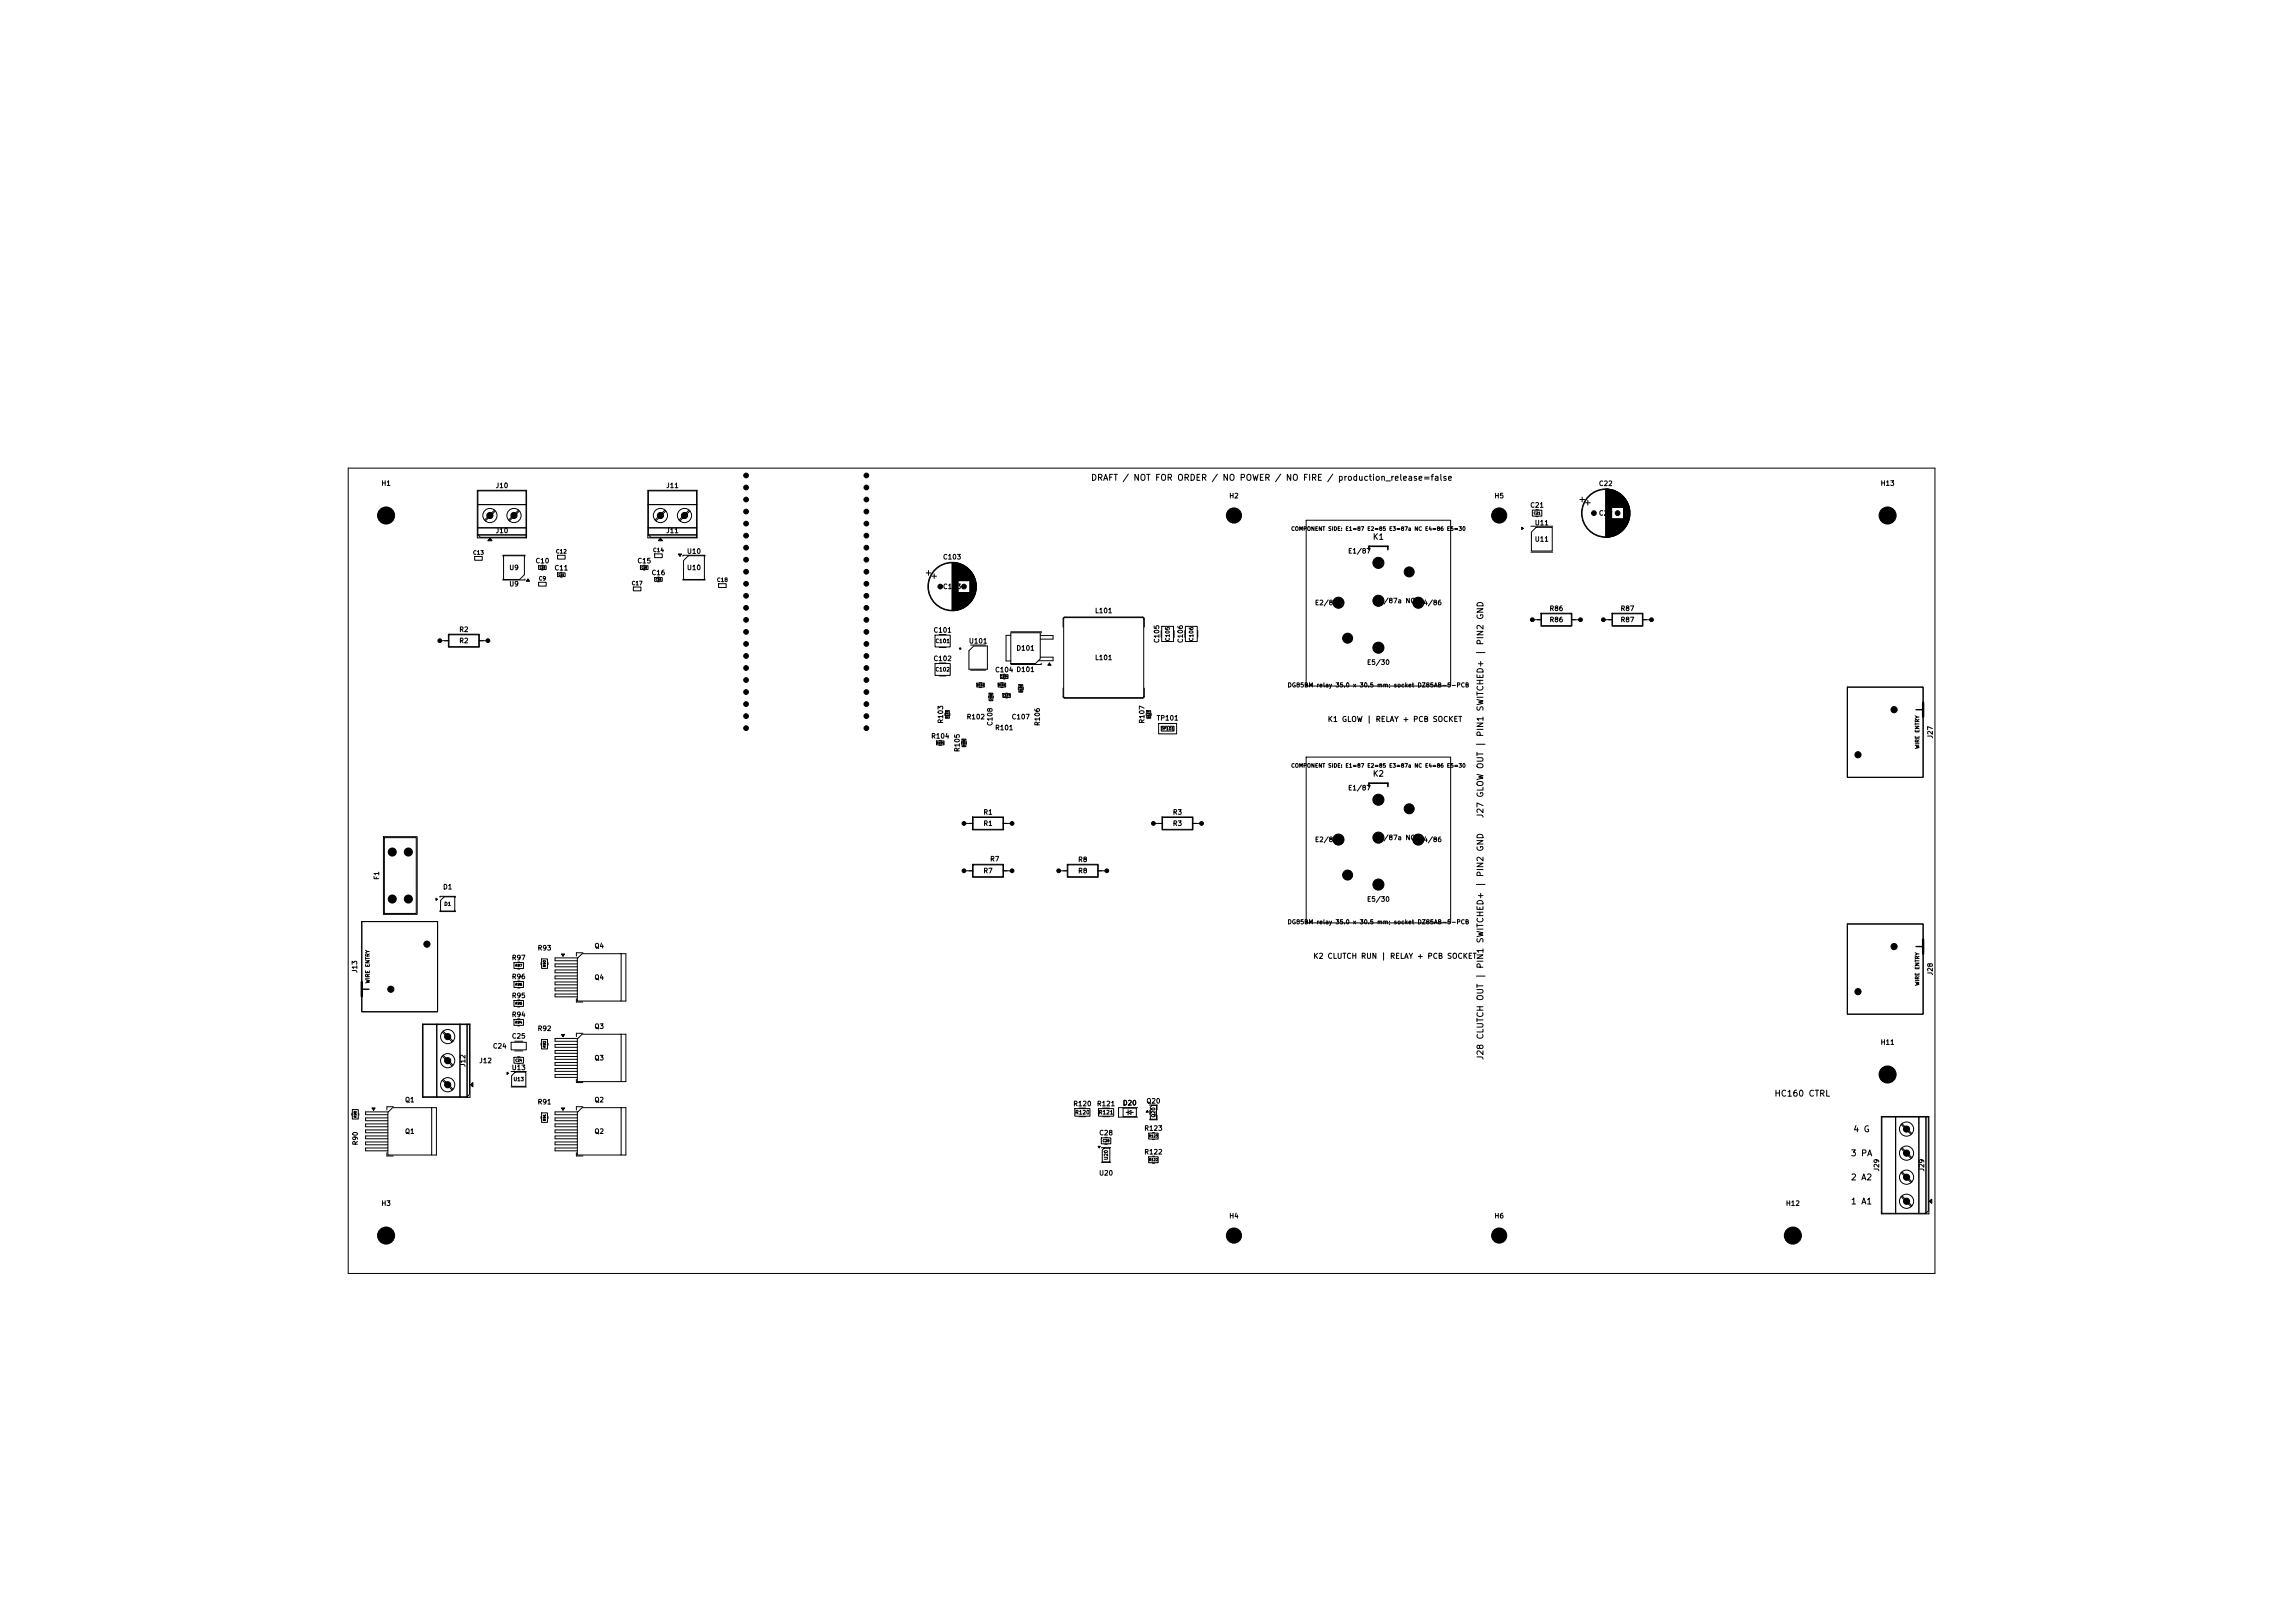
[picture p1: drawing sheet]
<svg xmlns="http://www.w3.org/2000/svg" width="297mm" height="210mm" viewBox="0 0 297 210" stroke-linecap="round" stroke-linejoin="round" font-family="sans-serif">
<defs><g id="words">
<g font-size=".8">
<text x="141.1" y="62.4">DRAFT / NOT FOR ORDER / NO POWER / NO FIRE / production_release=false</text>
<text x="192.2" y="105.9" transform="rotate(-90 192.2 105.9)">J27 GLOW OUT | PIN1 SWITCHED+ | PIN2 GND</text>
<text x="192.2" y="137.2" transform="rotate(-90 192.2 137.2)">J28 CLUTCH OUT | PIN1 SWITCHED+ | PIN2 GND</text>
<text x="229.6" y="142.1">HC160 CTRL</text>
<text x="239.4" y="149.8">3 PA</text>
<text x="239.8" y="146.7">4 G</text>
<text x="239.5" y="152.9">2 A2</text>
<text x="239.5" y="156">1 A1</text>
</g>
<g font-size=".7">
<text x="177.6" y="70">K1</text>
<text x="171.8" y="93.6">K1 GLOW | RELAY + PCB SOCKET</text>
<text x="177.6" y="100.7">K2</text>
<text x="169.9" y="124.2">K2 CLUTCH RUN | RELAY + PCB SOCKET</text>
</g>
<g font-size=".6">
<text x="49.3" y="63">H1</text>
<text x="64.1" y="63.3">J10</text>
<text x="86.1" y="63.3">J11</text>
<text x="159" y="64.6">H2</text>
<text x="193.3" y="64.6">H5</text>
<text x="198" y="65.8">C21</text>
<text x="206.9" y="63">C22</text>
<text x="243.3" y="63">H13</text>
<text x="64.1" y="69.1">J10</text>
<text x="86.1" y="69.1">J11</text>
<text x="88.8" y="71.8">U10</text>
<text x="174.4" y="71.8">E1/87</text>
<text x="198.6" y="70.2">U11</text>
<text x="198.6" y="68.1">U11</text>
<text x="206.9" y="66.9">C22</text>
<text x="65.8" y="73.9">U9</text>
<text x="65.8" y="76">U9</text>
<text x="69.2" y="73">C10</text>
<text x="71.7" y="74">C11</text>
<text x="82.4" y="73">C15</text>
<text x="84.3" y="74.6">C16</text>
<text x="88.8" y="73.9">U10</text>
<text x="122" y="76.4">C103</text>
<text x="122" y="72.5">C103</text>
<text x="59.4" y="83.4">R2</text>
<text x="59.4" y="81.9">R2</text>
<text x="120.7" y="82">C101</text>
<text x="125.3" y="83.4">U101</text>
<text x="141.6" y="79.5">L101</text>
<text x="150.2" y="83.3" transform="rotate(-90 150.2 83.3)">C105</text>
<text x="153.2" y="83.3" transform="rotate(-90 153.2 83.3)">C106</text>
<text x="170.1" y="78.5">E2/85</text>
<text x="177.9" y="78.2">E3/87a NC</text>
<text x="183.6" y="78.5">E4/86</text>
<text x="200.5" y="80.7">R86</text>
<text x="200.5" y="79.2">R86</text>
<text x="209.7" y="80.7">R87</text>
<text x="209.7" y="79.2">R87</text>
<text x="120.7" y="85.7">C102</text>
<text x="128.7" y="87.1">C104 D101</text>
<text x="131.5" y="84.3">D101</text>
<text x="141.6" y="85.6">L101</text>
<text x="166.6" y="89.1">DG85BM relay 35.0 x 30.5 mm; socket DZ85AB-5-PCB</text>
<text x="176.8" y="86.2">E5/30</text>
<text x="120.4" y="95.7">R104</text>
<text x="122.2" y="93.7" transform="rotate(-90 122.2 93.7)">R103</text>
<text x="125" y="93.2">R102</text>
<text x="128.6" y="94" transform="rotate(-90 128.6 94)">C108</text>
<text x="128.7" y="94.6">R101</text>
<text x="130.9" y="93.2">C107</text>
<text x="134.7" y="94" transform="rotate(-90 134.7 94)">R106</text>
<text x="148.2" y="93.7" transform="rotate(-90 148.2 93.7)">R107</text>
<text x="149.6" y="93.4">TP101</text>
<text x="250.3" y="95.6" transform="rotate(-90 250.3 95.6)">J27</text>
<text x="124.3" y="97.4" transform="rotate(-90 124.3 97.4)">R105</text>
<text x="127.2" y="107">R1</text>
<text x="127.2" y="105.6">R1</text>
<text x="151.7" y="107">R3</text>
<text x="151.7" y="105.6">R3</text>
<text x="174.4" y="102.4">E1/87</text>
<text x="49.2" y="113.9" transform="rotate(-90 49.2 113.9)">F1</text>
<text x="127.2" y="113.1">R7</text>
<text x="128.1" y="111.6">R7</text>
<text x="139.5" y="113.1">R8</text>
<text x="139.5" y="111.7">R8</text>
<text x="170.1" y="109.1">E2/85</text>
<text x="177.9" y="108.8">E3/87a NC</text>
<text x="183.6" y="109.1">E4/86</text>
<text x="57.3" y="115.2">D1</text>
<text x="166.6" y="119.7">DG85BM relay 35.0 x 30.5 mm; socket DZ85AB-5-PCB</text>
<text x="176.8" y="116.8">E5/30</text>
<text x="46.4" y="126" transform="rotate(-90 46.4 126)">J13</text>
<text x="66.2" y="124.4">R97</text>
<text x="69.5" y="123.1">R93</text>
<text x="76.9" y="122.9">Q4</text>
<text x="66.2" y="126.8">R96</text>
<text x="66.2" y="131.7">R94</text>
<text x="66.2" y="129.3">R95</text>
<text x="76.9" y="126.9">Q4</text>
<text x="250.3" y="126.3" transform="rotate(-90 250.3 126.3)">J28</text>
<text x="62" y="137.7">J12</text>
<text x="63.7" y="135.8">C24</text>
<text x="66.2" y="134.5">C25</text>
<text x="69.5" y="133.5">R92</text>
<text x="76.9" y="137.4">Q3</text>
<text x="76.9" y="133.3">Q3</text>
<text x="243.3" y="135.3">H11</text>
<text x="52.4" y="142.8">Q1</text>
<text x="60.4" y="138.1" transform="rotate(-90 60.4 138.1)">J12</text>
<text x="66.2" y="138.6">U13</text>
<text x="69.5" y="143">R91</text>
<text x="76.9" y="142.8">Q2</text>
<text x="138.8" y="143.3">R120</text>
<text x="141.9" y="143.3">R121</text>
<text x="145.3" y="143.2">D20</text>
<text x="148.3" y="142.9">Q20</text>
<text x="46.4" y="148.3" transform="rotate(-90 46.4 148.3)">R90</text>
<text x="52.4" y="146.9">Q1</text>
<text x="76.9" y="146.9">Q2</text>
<text x="142.2" y="147.1">C28</text>
<text x="148" y="146.5">R123</text>
<text x="148" y="149.5">R122</text>
<text x="142.2" y="152.2">U20</text>
<text x="243.3" y="151.6" transform="rotate(-90 243.3 151.6)">J29</text>
<text x="249.2" y="151.6" transform="rotate(-90 249.2 151.6)">J29</text>
<text x="49.3" y="156.2">H3</text>
<text x="159" y="157.8">H4</text>
<text x="193.3" y="157.8">H6</text>
<text x="231.1" y="156.2">H12</text>
</g>
<g font-size=".5">
<text x="61.2" y="71.9">C13</text>
<text x="71.9" y="71.7">C12</text>
<text x="84.5" y="71.5">C14</text>
<text x="167" y="68.8">COMPONENT SIDE: E1=87 E2=85 E3=87a NC E4=86 E5=30</text>
<text x="69.7" y="75.2">C9</text>
<text x="81.7" y="75.8">C17</text>
<text x="92.7" y="75.4">C18</text>
<text x="121" y="83.3">C101</text>
<text x="151.5" y="83" transform="rotate(-90 151.5 83)">C105</text>
<text x="154.5" y="83" transform="rotate(-90 154.5 83)">C106</text>
<text x="121" y="87">C102</text>
<text x="167" y="99.4">COMPONENT SIDE: E1=87 E2=85 E3=87a NC E4=86 E5=30</text>
<text x="248.5" y="97" transform="rotate(-90 248.5 97)">WIRE ENTRY</text>
<text x="57.4" y="117.3">D1</text>
<text x="47.9" y="127.3" transform="rotate(-90 47.9 127.3)">WIRE ENTRY</text>
<text x="248.5" y="127.6" transform="rotate(-90 248.5 127.6)">WIRE ENTRY</text>
<text x="66.4" y="140">U13</text>
<text x="139.1" y="144.3">R120</text>
<text x="142.1" y="144.3">R121</text>
</g>
<g font-size=".4">
<text x="150.2" y="94.6">TP101</text>
<text x="149.6" y="144.6" transform="rotate(-90 149.6 144.6)">Q20</text>
<text x="143.5" y="150.2" transform="rotate(-90 143.5 150.2)">U20</text>
</g>
<g font-size=".3">
<text x="198.4" y="66.6">C21</text>
<text x="66.7" y="125.2">R97</text>
<text x="70.7" y="125.2" transform="rotate(-90 70.7 125.2)">R93</text>
<text x="66.7" y="127.6">R96</text>
<text x="66.7" y="130.1">R95</text>
<text x="66.7" y="132.5">R94</text>
<text x="66.7" y="137.4">C24</text>
<text x="70.7" y="135.6" transform="rotate(-90 70.7 135.6)">R92</text>
<text x="46.2" y="144.7" transform="rotate(-90 46.2 144.7)">R90</text>
<text x="70.7" y="145.1" transform="rotate(-90 70.7 145.1)">R91</text>
<text x="142.7" y="147.8">C28</text>
<text x="148.6" y="147.2">R123</text>
<text x="148.6" y="150.3">R122</text>
</g>
<g font-size=".2">
<text x="69.8" y="73.6">C10</text>
<text x="72.3" y="74.6">C11</text>
<text x="83" y="73.6">C15</text>
<text x="84.8" y="75.2">C16</text>
<text x="126.4" y="88.8">R102</text>
<text x="129.2" y="88.8">R101</text>
<text x="129.5" y="87.7">C104</text>
<text x="132.3" y="89.6" transform="rotate(-90 132.3 89.6)">R106</text>
<text x="122.8" y="92.9" transform="rotate(-90 122.8 92.9)">R103</text>
<text x="128.4" y="90.7" transform="rotate(-90 128.4 90.7)">C108</text>
<text x="129.8" y="90.2">C107</text>
<text x="148.8" y="92.9" transform="rotate(-90 148.8 92.9)">R107</text>
<text x="121.2" y="96.3">R104</text>
<text x="124.9" y="96.6" transform="rotate(-90 124.9 96.6)">R105</text>
</g>
</g></defs>
<g fill="none" stroke="#000" stroke-width=".13">
<path d="M45.1 60.6h205.3v104.2h-205.3zM61.4 72h1v.5h-1zM61.8 65.3h6.3M61.8 68.3h6.3M61.8 69.2h6.3M61.8 63.5h6.3v6h-5.9l-.4-.3zM63.2 69.6h-1.4v-6.2h6.3v6.2h-4.5M63.4 69.6l.3 .4h-.6zM64 66l-1.3 1.3M64.1 66.1l-1.3 1.3M65.1 72v-.2h2.8v.2M65.1 74.9v.1h2.8v-.1"/>
<path d="M65.2 71.9h2.7v2.5l-.6 .6h-2.1zM67.1 66l-1.3 1.3M67.2 66.1l-1.3 1.3M68.3 74.9l.2 .3h-.4zM69.7 75.3h1v.5h-1zM69.7 73.2h1v.5h-1zM70.1 73.1h.2M70.1 73.8h.2M72.2 74.1h.9v.5h-.9zM72.2 71.9h.9v.4h-.9zM72.6 74.1h.1M72.6 74.7h.1"/>
<path d="M82 76h.9v.4h-.9zM82.9 73.2h1v.5h-1zM83.3 73.1h.2M83.3 73.8h.2M83.8 65.3h6.4M83.8 68.3h6.4M83.8 69.2h6.4M83.9 63.5h6.2v6h-5.9l-.3-.3zM84.7 71.7h1v.5h-1zM84.7 74.7h1v.5h-1zM85.1 74.7h.2M85.1 75.3h.2"/>
<path d="M85.3 69.6h-1.5v-6.2h6.4v6.2h-4.5M85.5 69.6l.2 .4h-.5zM86.1 66l-1.3 1.3M86.2 66.1l-1.3 1.3M87.8 71.7h.4l-.2 .3zM88.4 72v-.2h2.8v.2M88.4 74.9v.1h2.8v-.1M89.1 71.9h2.1v3.1h-2.7v-2.5zM89.2 66l-1.3 1.3M89.3 66.1l-1.3 1.3M93 75.5h1v.5h-1zM119.9 74.1h.6"/>
<path d="M120.2 73.8v.6M120.6 74.6h.6M120.9 74.3v.6M123.2 72.8v6.2M123.3 72.8v6.2M123.4 72.8v6.2M123.5 72.8v6.2M123.6 72.8v6.2M123.7 72.8v6.2M123.8 72.8v6.2M123.9 72.8v6.1M123.9 72.9v6"/>
<path d="M124 72.9v6M124 72.9v2.2M124 76.7v2.2M124.1 72.9v2.2M124.1 76.7v2.2M124.2 72.9v2.2M124.2 76.7v2.2M124.2 76.7v2.1M124.3 73v2.1M124.3 76.7v2.1M124.4 73v2.1M124.4 76.7v2.1"/>
<path d="M124.5 73v2.1M124.5 76.7v2.1M124.5 73.1v2M124.5 76.7v2M124.6 73.1v2M124.6 76.7v2M124.7 73.1v2M124.7 76.7v2M124.7 73.2v1.9M124.7 76.7v1.9M124.8 73.2v1.9M124.8 76.7v1.9"/>
<path d="M124.9 73.2v1.9M124.9 76.7v1.8M124.9 73.3v1.8M125 76.7l-.1 1.8M125 73.3v1.8M125 76.7v1.8M125 73.4v1.7M125.1 76.7l-.1 1.7M125.1 73.4v1.7M125.1 76.7v1.7M125.2 76.7l-.1 1.7M125.2 73.5v1.6"/>
<path d="M125.2 76.7v1.6M125.3 76.7l-.1 1.6M125.3 73.6v1.5M125.3 76.7v1.5M125.4 73.6v1.5M125.4 76.7v1.5M125.4 73.7v1.4M125.4 76.7v1.4M125.5 73.7v1.4M125.5 76.7v1.4M125.5 73.8v1.3M125.5 76.7v1.3"/>
<path d="M125.5 73.8v4.2M125.6 73.8v4.1M125.6 73.9v4M125.7 74v3.8M125.7 74.1v3.6M125.8 74.1v3.6M125.8 74.2v3.4M125.9 74.3v3.2M125.9 74.4v3M126 74.4v2.9M126 74.5v2.8M126.1 74.6v2.5"/>
<path d="M126.1 74.7v2.4M126.1 74.8v2.2M126.2 74.9v2M126.2 75v1.8M126.2 75.1v1.6M126.3 75.2v1.3M126.3 75.4v1M126.3 75.5v.8M137.7 80h10.3v10.2h-10.3zM169 67.3h18.7v21.5h-18.7zM196.9 68.2l.2 .2-.2 .1zM198.1 68.1h2.8"/>
<path d="M198.1 71.4h2.8M198.2 68.8l.6-.6h2.1v3.1h-2.7zM198.3 66h1.2v.8h-1.2zM198.8 65.9h.3M198.8 66.8h.3M199.4 79.3h4v1.7h-4zM199.5 79.4h3.9v1.6h-3.9zM204.4 64.6h.7M204.8 64.3v.6M205.2 65.1h.6M205.5 64.7v.7M207.8 63.3v6.2"/>
<path d="M207.9 63.3v6.2M208 63.3v6.2M208.1 63.3v6.2M208.2 63.3v6.2M208.3 63.3v6.2M208.4 63.3v6.2M208.4 63.3v6.1M208.5 63.4v6M208.6 63.4v6M208.6 79.3h4v1.7h-4zM208.6 63.4v2.2M208.6 67.2v2.2"/>
<path d="M208.7 63.4v2.2M208.7 79.4h3.8v1.6h-3.8zM208.7 67.2v2.2M208.8 63.4v2.2M208.8 67.2v2.2M208.8 67.2v2.1M208.8 63.5v2.1M208.9 63.5v2.1M208.9 67.2v2.1M209 63.5v2.1M209 67.2v2.1M209.1 63.5v2.1"/>
<path d="M209.1 67.2v2.1M209.1 63.6v2M209.1 67.2v2M209.2 63.6v2M209.2 67.2v2M209.3 63.6v2M209.3 67.2v2M209.3 67.2v1.9M209.3 63.7v1.9M209.4 63.7v1.9M209.4 67.2v1.9M209.4 67.2v1.8"/>
<path d="M209.5 63.8v1.8M209.5 67.2v1.8M209.6 63.8v1.8M209.6 67.2v1.8M209.6 63.9v1.7M209.6 67.2v1.7M209.7 63.9v1.7M209.7 67.2v1.7M209.7 64v1.6M209.7 67.2v1.6M209.8 64v1.6M209.8 67.2v1.6"/>
<path d="M209.9 64.1v1.5M209.9 67.2v1.5M210 64.1v1.5M210 67.2v1.5M210 64.2v1.4M210 67.2v1.4M210.1 64.2v1.4M210.1 67.2v1.4M210.1 64.3v4.2M210.2 64.3v4.1M210.2 64.4v4M210.3 64.5v3.8"/>
<path d="M210.3 64.6v3.6M210.4 64.6v3.6M210.4 64.7v3.4M210.5 64.7v3.4M210.5 64.8v3.2M210.5 64.9v3M210.6 64.9v3M210.6 64.9v2.9M210.6 65v2.8M210.7 65.1v2.6M210.7 65.1v2.5M210.7 65.3v2.2"/>
<path d="M210.8 65.4v2M210.8 65.5v1.8M210.8 65.6v1.6M210.9 65.7v1.3M210.9 65.9v1M56.9 82.9h1.2M58 82.1h4v1.6h-4zM58.1 82.1h3.9v1.6h-3.9zM62 82.9h1.1M121 85.9h2v1.5h-2zM121 82.2h2v1.5h-2zM121.2 95.9h1v.5h-1z"/>
<path d="M121.5 95.8h.3M121.5 96.4h.3M121.6 85.8h.8M121.6 87.5h.8M121.6 82.1h.8M121.6 83.8h.8M122.3 92.3v.3M122.4 92h.5v.9h-.5zM122.9 92.3v.3M124.4 96v.3M124.5 95.6h.5v1h-.5zM125.1 96v.3"/>
<path d="M125.6 83.5h2M125.6 86.7h2M126 83.6h1.8v3h-2.4v-2.4zM126.4 88.4h1v.5h-1zM126.7 88.3h.3M126.7 89h.3M127.9 90.1v.2M128 89.7h.5v1h-.5zM128.6 90.1v.2M129.2 88.4h.9v.5h-.9zM129.5 87.3h.9v.5h-.9zM129.5 88.3h.3"/>
<path d="M129.5 89h.3M129.8 89.8h1v.4h-1zM129.9 87.2h.1M129.9 87.9h.1M130.2 89.7h.2M130.2 90.3h.2M130.8 81.9h3.8v3.3l-.6 .7h-3.2zM130.8 82.2h-.6v3.3h.6M130.8 81.8h3.9v.1M131.8 88.9v.3M131.9 88.6h.5v1h-.5zM132.4 88.9v.3"/>
<path d="M134.6 85h1.7v.5h-1.9M134.6 82.2h1.7v.5h-1.7M134.7 85.8v.2h-3.9M135.8 85.8l.2 .3h-.4zM137.6 90.1l.2 .2M137.6 81.1v-1.1l.2-.2h10.1l.2 .2v1.1M137.6 89v1.1M148.1 89v1.1l-.2 .2h-10.1M148.3 92.3v.3M148.4 92h.5v.9h-.5zM149 92.3v.3M149.9 93.6h2.4v1.4h-2.4z"/>
<path d="M150.3 81.6v.9M150.3 94h1.6v.6h-1.6zM150.3 81h1.6v2h-1.6zM151.9 81.6v.9M153.3 81.6v.9M153.4 81h1.5v2h-1.5zM155 81.6v.9M169 98h18.7v21.4h-18.7zM198.3 80.2h1.2M203.4 80.2h1.1M207.5 80.2h1.2M212.5 80.2h1.2"/>
<path d="M239.1 88.9h9.8v11.7h-9.8zM46.8 119.2h9.8v11.7h-9.8zM49.6 108.3h4.4v10h-4.4zM49.7 108.4h4.2v9.8h-4.2zM56.4 116.2l.2 .2-.2 .1zM56.9 116.1v-.1h2v.1M56.9 117.8v.2h2v-.2M57.5 116h1.4v1.9h-1.9v-1.4zM124.7 112.7h1.2M124.7 106.5h1.2M125.9 111.8h4v1.7h-4zM125.9 105.7h4v1.7h-4z"/>
<path d="M125.9 111.9h3.9v1.5h-3.9zM125.9 105.8h3.9v1.5h-3.9zM129.8 112.7h1.2M129.8 106.5h1.2M137 112.7h1.2M138.1 111.8h4v1.7h-4zM138.2 111.9h3.9v1.5h-3.9zM142.1 112.7h1.1M149.3 106.5h1.2M150.4 105.7h4v1.7h-4zM150.5 105.8h3.8v1.5h-3.8zM154.3 106.5h1.2"/>
<path d="M239.1 119.6h9.8v11.6h-9.8zM54.7 132.6h6.1v9l-.4 .3h-5.7zM56.5 132.5v9.5M57.2 133.5l1.3 1.3M57.2 136.7l1.3 1.2M57.2 139.8l1.3 1.3M57.3 133.4l1.3 1.3M57.3 136.5l1.3 1.3M57.3 139.7l1.3 1.2M59.5 132.5v9.5M60.4 132.5v9.5M65.6 138.7l.2 .2-.2 .1z"/>
<path d="M66.1 138.6h2M66.1 134.9h2v.9h-2zM66.5 124.6h1.2v.7h-1.2zM66.5 127h1.2v.8h-1.2zM66.5 131.9h1.2v.8h-1.2zM66.5 129.5h1.2v.7h-1.2zM66.5 136.8h1.2v.8h-1.2zM66.6 134.7h1M66.6 136h1M66.7 138.7h1.3v1.9h-1.8v-1.4zM67 136.7h.3M67 137.6h.3"/>
<path d="M67 127.8h.3M67 124.5h.3M67 125.4h.3M67 126.9h.3M67 131.8h.3M67 132.7h.3M67 129.4h.3M67 130.3h.3M70 124.6v.2M70 135v.3M70.1 134.5h.8v1.2h-.8zM70.1 124.1h.8v1.2h-.8z"/>
<path d="M70.9 124.6v.2M70.9 135v.3M72.7 133.9h.4l-.2 .2zM72.7 123.4h.4l-.2 .3zM74.6 129.2v.5h.8M74.6 139.7v.4h.8M74.7 134.4l.6-.6h5.1v6.2h-5.7zM74.7 124l.6-.6h5.1v6.1h-5.7zM74.7 124.7h-2.9v.4h2.9M74.7 125.5h-2.9v.4h2.9M74.7 126.3h-2.9v.4h2.9M74.7 127.1h-2.9v.3h2.9"/>
<path d="M74.7 127.8h-2.9v.4h2.9M74.7 128.6h-2.9v.4h2.9M74.7 135.1h-2.9v.4h2.9M74.7 135.9h-2.9v.4h2.9M74.7 136.7h-2.9v.4h2.9M74.7 137.5h-2.9v.4h2.9M74.7 138.3h-2.9v.3h2.9M74.7 139h-2.9v.4h2.9M74.8 123.9h-3v.4h2.9M74.8 134.4h-3v.3h2.9M75.4 123.3h-.8v.4M75.4 133.7h-.8v.4"/>
<path d="M80.4 133.8h.6v6.2h-.6M80.4 123.4h.6v6.1h-.6M45.5 144v.3M45.6 143.6h.8v1.2h-.8zM46.4 144v.3M48.1 143.4h.4l-.2 .3zM50.1 149.2v.4h.8M50.2 143.9l.6-.6h5.1v6.2h-5.7zM50.2 144.6h-2.9v.4h2.9M50.2 145.4h-2.9v.4h2.9M50.2 146.2h-2.9v.4h2.9M50.2 147h-2.9v.4h2.9"/>
<path d="M50.2 147.8h-2.9v.3h2.9M50.2 148.5h-2.9v.4h2.9M50.3 143.9h-3v.3h2.9M50.9 143.2h-.8v.4M55.9 143.3h.6v6.2h-.6M60.8 140.2v-7.7h-6.1v9.5h6.1v-1.5M60.8 140.4l.4-.3v.5zM66.1 140.6h2M70 144.5v.3M70.1 144h.8v1.2h-.8zM70.9 144.5v.3M72.7 143.4h.4l-.2 .3z"/>
<path d="M74.6 149.2v.4h.8M74.7 143.9l.6-.6h5.1v6.2h-5.7zM74.7 144.6h-2.9v.4h2.9M74.7 145.4h-2.9v.4h2.9M74.7 146.2h-2.9v.4h2.9M74.7 147h-2.9v.4h2.9M74.7 147.8h-2.9v.3h2.9M74.7 148.5h-2.9v.4h2.9M74.8 143.9h-3v.3h2.9M75.4 143.2h-.8v.4M80.4 143.3h.6v6.2h-.6M139.1 143.4h2v1h-2z"/>
<path d="M139.6 143.4h.9M139.6 144.5h.9M142.1 148.3h.3l-.2 .2zM142.2 143.4h1.9v1h-1.9zM142.5 147.2h1.3v.8h-1.3zM142.6 148.5h1.1M142.6 150.4h1.1M142.7 143.4h.9M142.7 144.5h.9M142.9 148.6h.7v1.7h-1v-1.5zM143 147.2h.3M143 148.1h.3"/>
<path d="M145.3 143.4h1.8v1.1h-1.8zM145.7 143.9h.3M146 143.6v.7M146 143.9l.4-.2v.5zM146.4 143.9h.3M147.2 143.3h-2.4v1.3h2.4M148.5 143.7l.1 .2h-.3zM148.7 146.6h1.2v.8h-1.2zM148.7 149.7h1.2v.8h-1.2zM148.8 143h.9v.6M148.8 143.7v.5M149.1 143h.6v1.8h-.8v-1.6z"/>
<path d="M149.1 146.6h.3M149.1 147.5h.3M149.1 149.6h.3M149.1 150.5h.3M149.7 144.3v.6h-.9M243.5 144.5h6.1v12.2l-.4 .3h-5.7zM245.3 144.5v12.6M246 145.5l1.3 1.3M246 148.6l1.3 1.3M246 151.7l1.3 1.3M246 154.9l1.3 1.2M246.1 145.4l1.3 1.3"/>
<path d="M246.1 148.5l1.3 1.3M246.1 151.6l1.3 1.3M246.1 154.7l1.3 1.3M248.3 144.5v12.6M249.2 144.5v12.6M249.6 155.3v-10.8h-6.1v12.6h6.1v-1.5M249.6 155.4l.4-.2v.5z"/>
<circle cx="63.4" cy="66.7" r=".92"/>
<circle cx="66.5" cy="66.7" r=".92"/>
<circle cx="85.5" cy="66.7" r=".92"/>
<circle cx="88.6" cy="66.7" r=".92"/>
<circle cx="123.2" cy="75.9" r="3.1"/>
<circle cx="207.8" cy="66.4" r="3.1"/>
<circle cx="57.9" cy="134.1" r=".92"/>
<circle cx="57.9" cy="137.2" r=".92"/>
<circle cx="57.9" cy="140.4" r=".92"/>
<circle cx="246.7" cy="149.2" r=".92"/>
<circle cx="246.7" cy="152.3" r=".92"/>
<circle cx="246.7" cy="146.1" r=".92"/>
<circle cx="246.7" cy="155.4" r=".92"/>
</g>
<g fill="#000">
<path d="M63.4 69.6l.3 .4h-.6zM68.3 74.9l.2 .3h-.4zM85.5 69.6l.2 .4h-.5zM87.8 71.7h.4l-.2 .3zM196.9 68.2l.2 .2-.2 .1zM135.8 85.8l.2 .3h-.4zM56.4 116.2l.2 .2-.2 .1zM65.6 138.7l.2 .2-.2 .1zM72.7 133.9h.4l-.2 .2zM72.7 123.4h.4l-.2 .3zM48.1 143.4h.4l-.2 .3zM60.8 140.4l.4-.3v.5z"/>
<path d="M72.7 143.4h.4l-.2 .3zM142.1 148.3h.3l-.2 .2zM148.5 143.7l.1 .2h-.3zM249.6 155.4l.4-.2v.5z"/>
</g>
<path d="M177.2 71.1v-.4h2.4v.4M177.2 101.8v-.5h2.4v.5" fill="none" stroke="#000" stroke-width=".21"/>
<g fill="#000" stroke="#000" stroke-width=".13">
<circle cx="50" cy="66.7" r="1.1"/>
<circle cx="63.4" cy="66.7" r=".4"/>
<circle cx="66.5" cy="66.7" r=".4"/>
<circle cx="85.5" cy="66.7" r=".4"/>
<circle cx="88.6" cy="66.7" r=".4"/>
<circle cx="96.6" cy="72.4" r=".31"/>
<circle cx="96.6" cy="78.7" r=".31"/>
<circle cx="96.6" cy="66.2" r=".31"/>
<circle cx="96.6" cy="74" r=".31"/>
<circle cx="96.6" cy="70.9" r=".31"/>
<circle cx="96.6" cy="61.5" r=".31"/>
<circle cx="96.6" cy="67.8" r=".31"/>
<circle cx="96.6" cy="64.6" r=".31"/>
<circle cx="96.6" cy="77.1" r=".31"/>
<circle cx="96.6" cy="75.5" r=".31"/>
<circle cx="96.6" cy="69.3" r=".31"/>
<circle cx="96.6" cy="63.1" r=".31"/>
<circle cx="112.1" cy="72.4" r=".31"/>
<circle cx="112.1" cy="78.7" r=".31"/>
<circle cx="112.1" cy="66.2" r=".31"/>
<circle cx="112.1" cy="70.9" r=".31"/>
<circle cx="112.1" cy="74" r=".31"/>
<circle cx="112.1" cy="61.5" r=".31"/>
<circle cx="112.1" cy="67.8" r=".31"/>
<circle cx="112.1" cy="77.1" r=".31"/>
<circle cx="112.1" cy="64.6" r=".31"/>
<circle cx="112.1" cy="75.5" r=".31"/>
<circle cx="112.1" cy="69.3" r=".31"/>
<circle cx="112.1" cy="63.1" r=".31"/>
<circle cx="121.7" cy="75.9" r=".31"/>
<circle cx="124.7" cy="75.9" r=".31"/>
<circle cx="159.7" cy="66.7" r=".98"/>
<circle cx="173.2" cy="78" r=".72"/>
<circle cx="178.4" cy="72.8" r=".72"/>
<circle cx="178.4" cy="77.7" r=".72"/>
<circle cx="182.4" cy="74" r=".65"/>
<circle cx="183.6" cy="78" r=".72"/>
<circle cx="194" cy="66.7" r=".98"/>
<circle cx="206.3" cy="66.4" r=".31"/>
<circle cx="209.3" cy="66.4" r=".31"/>
<circle cx="244.3" cy="66.7" r="1.1"/>
<circle cx="56.9" cy="82.9" r=".25"/>
<circle cx="63.1" cy="82.9" r=".25"/>
<circle cx="96.6" cy="80.2" r=".31"/>
<circle cx="96.6" cy="92.7" r=".31"/>
<circle cx="96.6" cy="84.9" r=".31"/>
<circle cx="96.6" cy="86.4" r=".31"/>
<circle cx="96.6" cy="91.1" r=".31"/>
<circle cx="96.6" cy="83.3" r=".31"/>
<circle cx="96.6" cy="94.2" r=".31"/>
<circle cx="96.6" cy="89.5" r=".31"/>
<circle cx="96.6" cy="88" r=".31"/>
<circle cx="96.6" cy="81.8" r=".31"/>
<circle cx="112.1" cy="80.2" r=".31"/>
<circle cx="112.1" cy="92.7" r=".31"/>
<circle cx="112.1" cy="84.9" r=".31"/>
<circle cx="112.1" cy="86.4" r=".31"/>
<circle cx="112.1" cy="91.1" r=".31"/>
<circle cx="112.1" cy="94.2" r=".31"/>
<circle cx="112.1" cy="83.3" r=".31"/>
<circle cx="112.1" cy="89.5" r=".31"/>
<circle cx="112.1" cy="88" r=".31"/>
<circle cx="112.1" cy="81.8" r=".31"/>
<circle cx="124.3" cy="83.9" r=".1"/>
<circle cx="174.4" cy="82.6" r=".65"/>
<circle cx="178.4" cy="83.8" r=".72"/>
<circle cx="198.3" cy="80.2" r=".25"/>
<circle cx="204.5" cy="80.2" r=".25"/>
<circle cx="207.5" cy="80.2" r=".25"/>
<circle cx="213.7" cy="80.2" r=".25"/>
<circle cx="240.4" cy="97.7" r=".4"/>
<circle cx="245.1" cy="91.8" r=".4"/>
<circle cx="50.8" cy="116.3" r=".52"/>
<circle cx="50.8" cy="110.2" r=".52"/>
<circle cx="52.8" cy="116.3" r=".52"/>
<circle cx="52.8" cy="110.2" r=".52"/>
<circle cx="124.7" cy="112.7" r=".25"/>
<circle cx="124.7" cy="106.5" r=".25"/>
<circle cx="131" cy="112.7" r=".25"/>
<circle cx="131" cy="106.5" r=".25"/>
<circle cx="137" cy="112.7" r=".25"/>
<circle cx="143.2" cy="112.7" r=".25"/>
<circle cx="149.3" cy="106.5" r=".25"/>
<circle cx="155.5" cy="106.5" r=".25"/>
<circle cx="173.2" cy="108.6" r=".72"/>
<circle cx="174.4" cy="113.2" r=".65"/>
<circle cx="178.4" cy="114.5" r=".72"/>
<circle cx="178.4" cy="108.4" r=".72"/>
<circle cx="178.4" cy="103.5" r=".72"/>
<circle cx="182.4" cy="104.7" r=".65"/>
<circle cx="183.6" cy="108.6" r=".72"/>
<circle cx="50.6" cy="128" r=".4"/>
<circle cx="55.2" cy="122.2" r=".4"/>
<circle cx="57.9" cy="134.1" r=".4"/>
<circle cx="57.9" cy="137.2" r=".4"/>
<circle cx="240.4" cy="128.3" r=".4"/>
<circle cx="244.3" cy="139" r="1.1"/>
<circle cx="245.1" cy="122.5" r=".4"/>
<circle cx="50" cy="159.9" r="1.1"/>
<circle cx="57.9" cy="140.4" r=".4"/>
<circle cx="159.7" cy="159.9" r=".98"/>
<circle cx="194" cy="159.9" r=".98"/>
<circle cx="232" cy="159.9" r="1.1"/>
<circle cx="246.7" cy="155.4" r=".4"/>
<circle cx="246.7" cy="149.2" r=".4"/>
<circle cx="246.7" cy="152.3" r=".4"/>
<circle cx="246.7" cy="146.1" r=".4"/>
</g>
<path d="M248.9 90.9v1.8M46.8 127.1v1.8M248.9 121.6v1.8" fill="none" stroke="#000" stroke-width=".31"/>
<path d="M248 91.8h.9M46.8 128h.9M248 122.5h.9" fill="none" stroke="#000" stroke-width=".18"/>
<use href="#words"/>
</svg>
